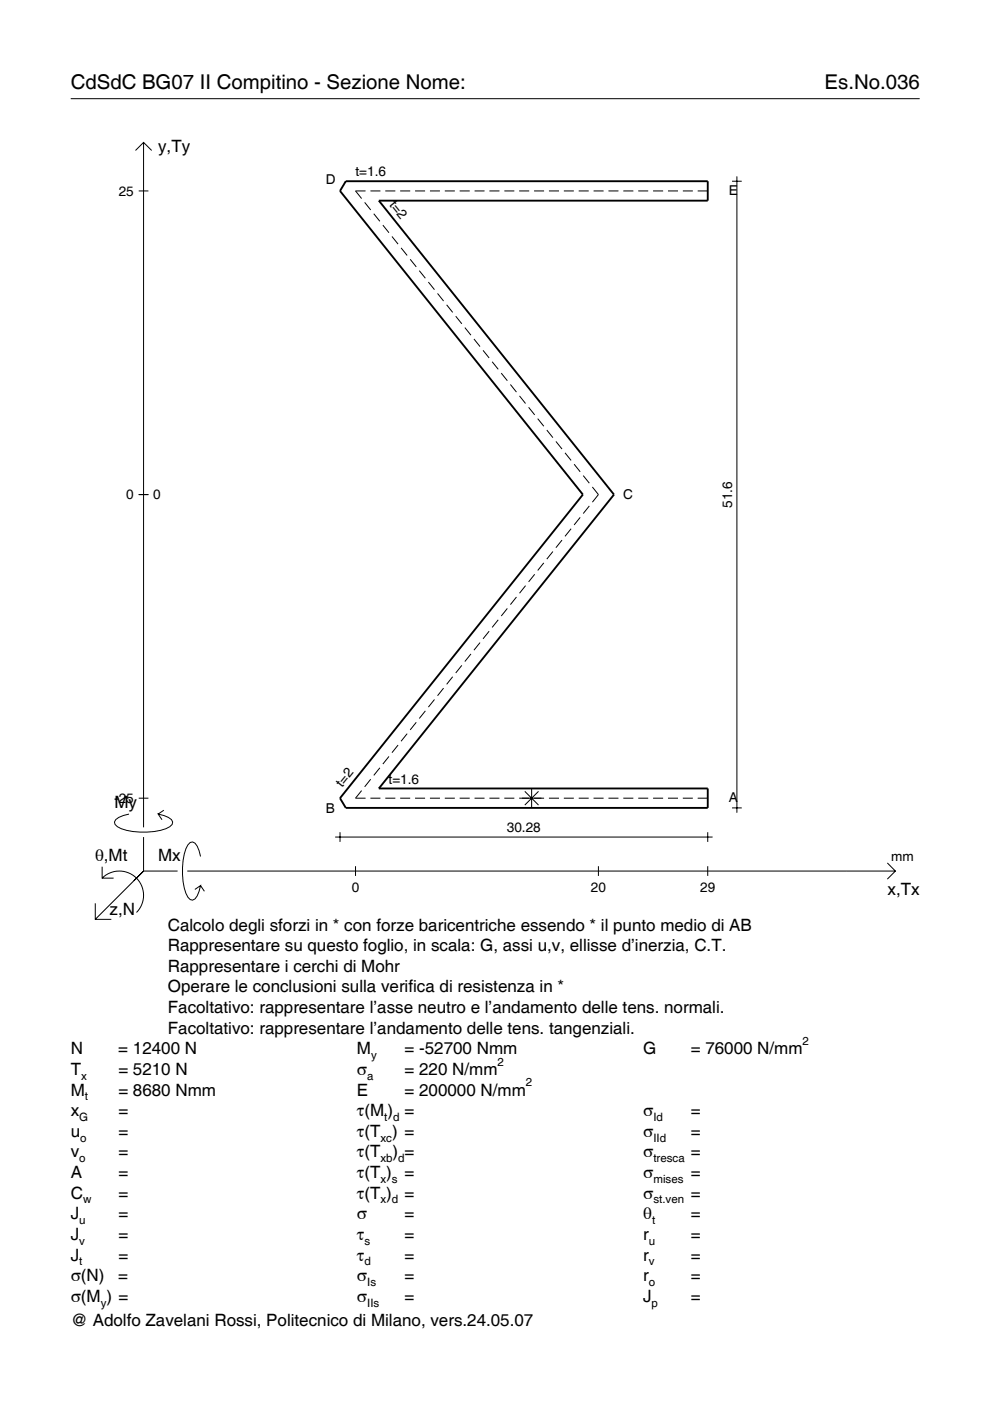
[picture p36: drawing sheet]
<svg xmlns="http://www.w3.org/2000/svg" width="210mm" height="297mm" viewBox="0 0 210 297" stroke-linecap="round" stroke-linejoin="round" font-family="sans-serif">
<defs><g id="words">
<g font-size="4.3">
<text x="15" y="18.9">CdSdC BG07 II Compitino - Sezione Nome:</text>
<text x="174.8" y="18.9">Es.No.036</text>
</g>
<g font-size="3.6">
<text x="33.5" y="32.3">y,Ty</text>
<text x="24.3" y="171.3">My</text>
<text x="20.1" y="182.6">θ,Mt</text>
<text x="33.5" y="182.6">Mx</text>
<text x="188.2" y="189.8">x,Tx</text>
<text x="23.2" y="193.9">z,N</text>
<text x="35.6" y="197.3">Calcolo degli sforzi in * con forze baricentriche essendo * il punto medio di AB</text>
<text x="35.6" y="201.7">Rappresentare su questo foglio, in scala: G, assi u,v, ellisse d’inerzia, C.T.</text>
<text x="35.6" y="206">Rappresentare i cerchi di Mohr</text>
<text x="35.6" y="210.4">Operare le conclusioni sulla verifica di resistenza in *</text>
<text x="35.6" y="214.8">Facoltativo: rappresentare l’asse neutro e l’andamento delle tens. normali.</text>
<text x="35.6" y="219.2">Facoltativo: rappresentare l’andamento delle tens. tangenziali.</text>
<text x="15" y="223.5">N</text>
<text x="15" y="227.9">T</text>
<text x="25.1" y="223.5">= 12400 N</text>
<text x="25.1" y="227.9">= 5210 N</text>
<text x="75.7" y="227.9">σ</text>
<text x="75.7" y="223.5">M</text>
<text x="85.8" y="223.5">= -52700 Nmm</text>
<text x="85.8" y="227.9">= 220 N/mm</text>
<text x="136.4" y="223.5">G</text>
<text x="146.5" y="223.5">= 76000 N/mm</text>
<text x="15" y="232.3">M</text>
<text x="25.1" y="232.3">= 8680 Nmm</text>
<text x="75.7" y="232.3">E</text>
<text x="85.8" y="232.3">= 200000 N/mm</text>
<text x="15" y="236.7">x</text>
<text x="25.1" y="236.7">=</text>
<text x="75.7" y="236.7">τ(M ) =</text>
<text x="136.4" y="236.7">σ</text>
<text x="146.5" y="236.7">=</text>
<text x="15" y="241">u</text>
<text x="15" y="245.4">v</text>
<text x="25.1" y="241">=</text>
<text x="25.1" y="245.4">=</text>
<text x="75.7" y="241">τ(T ) =</text>
<text x="75.7" y="245.4">τ(T</text>
<text x="83.3" y="245.4">) =</text>
<text x="136.4" y="241">σ</text>
<text x="136.4" y="245.4">σ</text>
<text x="146.5" y="241">=</text>
<text x="146.5" y="245.4">=</text>
<text x="15" y="249.8">A</text>
<text x="25.1" y="249.8">=</text>
<text x="75.7" y="249.8">τ(T )</text>
<text x="85.8" y="249.8">=</text>
<text x="136.4" y="249.8">σ</text>
<text x="146.5" y="249.8">=</text>
<text x="15" y="254.2">C</text>
<text x="25.1" y="254.2">=</text>
<text x="75.7" y="254.2">τ(T )</text>
<text x="85.8" y="254.2">=</text>
<text x="136.4" y="254.2">σ</text>
<text x="146.5" y="254.2">=</text>
<text x="15" y="258.5">J</text>
<text x="15" y="262.9">J</text>
<text x="25.1" y="258.5">=</text>
<text x="25.1" y="262.9">=</text>
<text x="75.7" y="258.5">σ</text>
<text x="75.7" y="262.9">τ</text>
<text x="85.8" y="258.5">=</text>
<text x="85.8" y="262.9">=</text>
<text x="136.4" y="258.5">θ</text>
<text x="136.4" y="262.9">r</text>
<text x="146.5" y="258.5">=</text>
<text x="146.5" y="262.9">=</text>
<text x="15" y="267.3">J</text>
<text x="25.1" y="267.3">=</text>
<text x="75.7" y="267.3">τ</text>
<text x="85.8" y="267.3">=</text>
<text x="136.4" y="267.3">r</text>
<text x="146.5" y="267.3">=</text>
<text x="15" y="271.7">σ(N)</text>
<text x="25.1" y="271.7">=</text>
<text x="75.7" y="271.7">σ</text>
<text x="85.8" y="271.7">=</text>
<text x="136.4" y="271.7">r</text>
<text x="146.5" y="271.7">=</text>
<text x="15" y="276">σ(M ) =</text>
<text x="15" y="281.2">@ Adolfo Zavelani Rossi, Politecnico di Milano, vers.24.05.07</text>
<text x="75.7" y="276">σ</text>
<text x="85.8" y="276">=</text>
<text x="136.4" y="276">J</text>
<text x="146.5" y="276">=</text>
</g>
<g font-size="2.9">
<text x="25.2" y="41.5">25</text>
<text x="69.1" y="39.1">D</text>
<text x="75.4" y="37.4">t=1.6</text>
<text x="154.5" y="41.4">E</text>
<text x="82.4" y="43.5" transform="rotate(51 82.4 43.5)">t=2</text>
<text x="26.8" y="105.9">0</text>
<text x="32.5" y="105.9">0</text>
<text x="132.1" y="105.8">C</text>
<text x="155.2" y="107.7" transform="rotate(-90 155.2 107.7)">51.6</text>
<text x="72.6" y="167" transform="rotate(-51 72.6 167)">t=2</text>
<text x="82.4" y="166.1">t=1.6</text>
<text x="24.2" y="170.2">-25</text>
<text x="69.1" y="172.4">B</text>
<text x="154.5" y="170.1">A</text>
<text x="107.5" y="176.4">30.28</text>
<text x="189" y="182.6">mm</text>
<text x="74.6" y="189.1">0</text>
<text x="125.3" y="189.1">20</text>
<text x="148.5" y="189.1">29</text>
</g>
<g font-size="2.4">
<text x="170.2" y="221.5">2</text>
<text x="78.7" y="224.5">y</text>
<text x="105.5" y="225.9">2</text>
<text x="17.2" y="228.9">x</text>
<text x="18" y="233.3">t</text>
<text x="77.9" y="228.9">a</text>
<text x="111.5" y="230.3">2</text>
<text x="16.8" y="237.7">G</text>
<text x="81.5" y="237.7">t d</text>
<text x="138.5" y="237.7">Id</text>
<text x="17" y="242">o</text>
<text x="80.7" y="242">xc</text>
<text x="138.5" y="242">IId</text>
<text x="16.8" y="246.4">o</text>
<text x="80.7" y="246.4">xb d</text>
<text x="80.7" y="250.8">x s</text>
<text x="138.5" y="246.4">tresca</text>
<text x="138.5" y="250.8">mises</text>
<text x="17.6" y="255.2">w</text>
<text x="80.7" y="255.2">x d</text>
<text x="138.5" y="255.2">st.ven</text>
<text x="16.8" y="259.5">u</text>
<text x="16.8" y="263.9">v</text>
<text x="77.3" y="263.9">s</text>
<text x="137.6" y="263.9">u</text>
<text x="138.2" y="259.5">t</text>
<text x="16.8" y="268.3">t</text>
<text x="77.3" y="268.3">d</text>
<text x="137.6" y="268.3">v</text>
<text x="77.9" y="272.7">Is</text>
<text x="137.6" y="272.7">o</text>
<text x="21.4" y="277">y</text>
<text x="77.9" y="277">IIs</text>
<text x="138.2" y="277">p</text>
</g>
</g></defs>
<g fill="none" stroke="#000" stroke-width=".21">
<path d="M15 20.9h180M28.7 31.9l1.7-1.7 1.8 1.7M30.4 30.2v145.2M155.2 38.4h2.1M156.2 37.4v134.9M29.4 40.5h2.1M77.3 42.9l1.3 1.6M77.5 40.5h-2.1l1.3 1.6M78.5 40.5h2.2M79.2 45.3l1.3 1.6M81.2 47.7l1.3 1.6M81.7 40.5h2.1"/>
<path d="M83.1 50.1l1.3 1.7M84.8 40.5h2.2M85 52.6l1.3 1.6M87 55l1.3 1.6M88 40.5h2.1M88.9 57.4l1.3 1.6M90.8 59.8l1.3 1.6M91.2 40.5h2.1M94.3 40.5h2.1M97.5 40.5h2.1M100.6 40.5h2.1M103.8 40.5h2.1"/>
<path d="M106.9 40.5h2.1M110.1 40.5h2.1M113.2 40.5h2.2M116.4 40.5h2.1M119.5 40.5h2.2M122.7 40.5h2.1M125.8 40.5h2.2M129 40.5h2.1M132.2 40.5h2.1M135.3 40.5h2.1M138.5 40.5h2.1M141.6 40.5h2.1"/>
<path d="M144.8 40.5h2.1M147.9 40.5h2.2M92.8 62.2l1.2 1.6M94.7 64.6l1.3 1.6M96.6 67l1.3 1.7M98.6 69.5l1.2 1.6M100.5 71.9l1.3 1.6M102.4 74.3l1.3 1.6M104.3 76.7l1.3 1.6M106.3 79.1l1.3 1.6M108.2 81.5l1.3 1.6M110.1 83.9l1.3 1.7"/>
<path d="M112.1 86.4l1.3 1.6M114 88.8l1.3 1.6M115.9 91.2l1.3 1.6M117.9 93.6l1.3 1.6M119.8 96l1.3 1.6M121.7 98.4l1.3 1.6M29.4 104.9h2.1M115.3 119.3l-1.3 1.7M117.2 116.9l-1.3 1.6M119.2 114.5l-1.3 1.6M121.1 112.1l-1.3 1.6M123 109.7l-1.3 1.6"/>
<path d="M123.7 100.8l1.2 1.6M124.9 107.3l-1.2 1.6M125.6 103.3l1.3 1.6-1.3 1.6M99.8 138.7l-1.2 1.6M101.8 136.2l-1.3 1.7M103.7 133.8l-1.3 1.6M105.6 131.4l-1.3 1.6M107.6 129l-1.3 1.6M109.5 126.6l-1.3 1.6M111.4 124.2l-1.3 1.6M113.4 121.8l-1.3 1.6M84.4 158l-1.3 1.6"/>
<path d="M86.3 155.6l-1.3 1.6M88.3 153.1l-1.3 1.7M90.2 150.7l-1.3 1.6M92.1 148.3l-1.3 1.6M94 145.9l-1.2 1.6M96 143.5l-1.3 1.6M97.9 141.1l-1.3 1.6M27.3 172.6a3.6 3.6 0 0 0-3 1.7l.1 .5a5.7 5.7 0 0 0 3.8 1.5 13.3 13.3 0 0 0 7.8-1l.5-.5 .1-.5a3.6 3.6 0 0 0-3.1-1.7l.8 1.2M29.4 169.2h2.1M30.4 177.5v7.2M34.7 171.8l-1.2 .8M71.1 177.5h80"/>
<path d="M72.1 176.4v2.1M76.7 167.6l-1.3 1.6h2.1M78.5 169.2h2.2M78.6 165.2l-1.3 1.6M80.5 162.8l-1.3 1.6M81.7 169.2h2.1M82.5 160.4l-1.3 1.6M84.8 169.2h2.2M88 169.2h2.1M91.2 169.2h2.1M94.3 169.2h2.1M97.5 169.2h2.1"/>
<path d="M100.6 169.2h2.1M103.8 169.2h2.1M106.9 169.2h2.1M110.1 169.2h5.3M111.3 167.8l2.9 2.9M112.7 167.2v4.1M114.2 167.8l-2.9 2.9M116.4 169.2h2.1M119.5 169.2h2.2M122.7 169.2h2.1M125.8 169.2h2.2M129 169.2h2.1"/>
<path d="M132.2 169.2h2.1M135.3 169.2h2.1M138.5 169.2h2.1M141.6 169.2h2.1M144.8 169.2h2.1M147.9 169.2h2.2M150.1 176.4v2.1M155.2 171.3h2.1M20.2 191.5v3.4h3.4M21.7 186.2a5.1 5.1 0 0 1 7.2 0 5.1 5.1 0 0 1 0 7.3M21.7 183.8v2.4h2.4M30.4 184.7l-10.2 10.2"/>
<path d="M30.4 184.7l-2 2M30.4 184.7h7.2M39.7 184.7h150.1M42.5 181.6a3.6 3.6 0 0 0-1.7-3.1l-.5 .1a5.7 5.7 0 0 0-1.5 3.8 13.3 13.3 0 0 0 1 7.8l.5 .5 .5 .2a3.6 3.6 0 0 0 1.7-3.1l-1.2 .8M42.5 187.8l.8 1.2M75.4 183.7v2M126.9 183.7v2M150.1 183.7v2M188.1 183l1.7 1.7-1.7 1.7"/>
</g>
<path d="M73.3 38.4h76.8v4.1h-69.8l49.9 62.4-49.9 62.3h69.8v4.1h-76.8l-1.2-2.1 51.5-64.3-51.5-64.4z" fill="none" stroke="#000" stroke-width=".4"/>
<use href="#words"/>
</svg>
